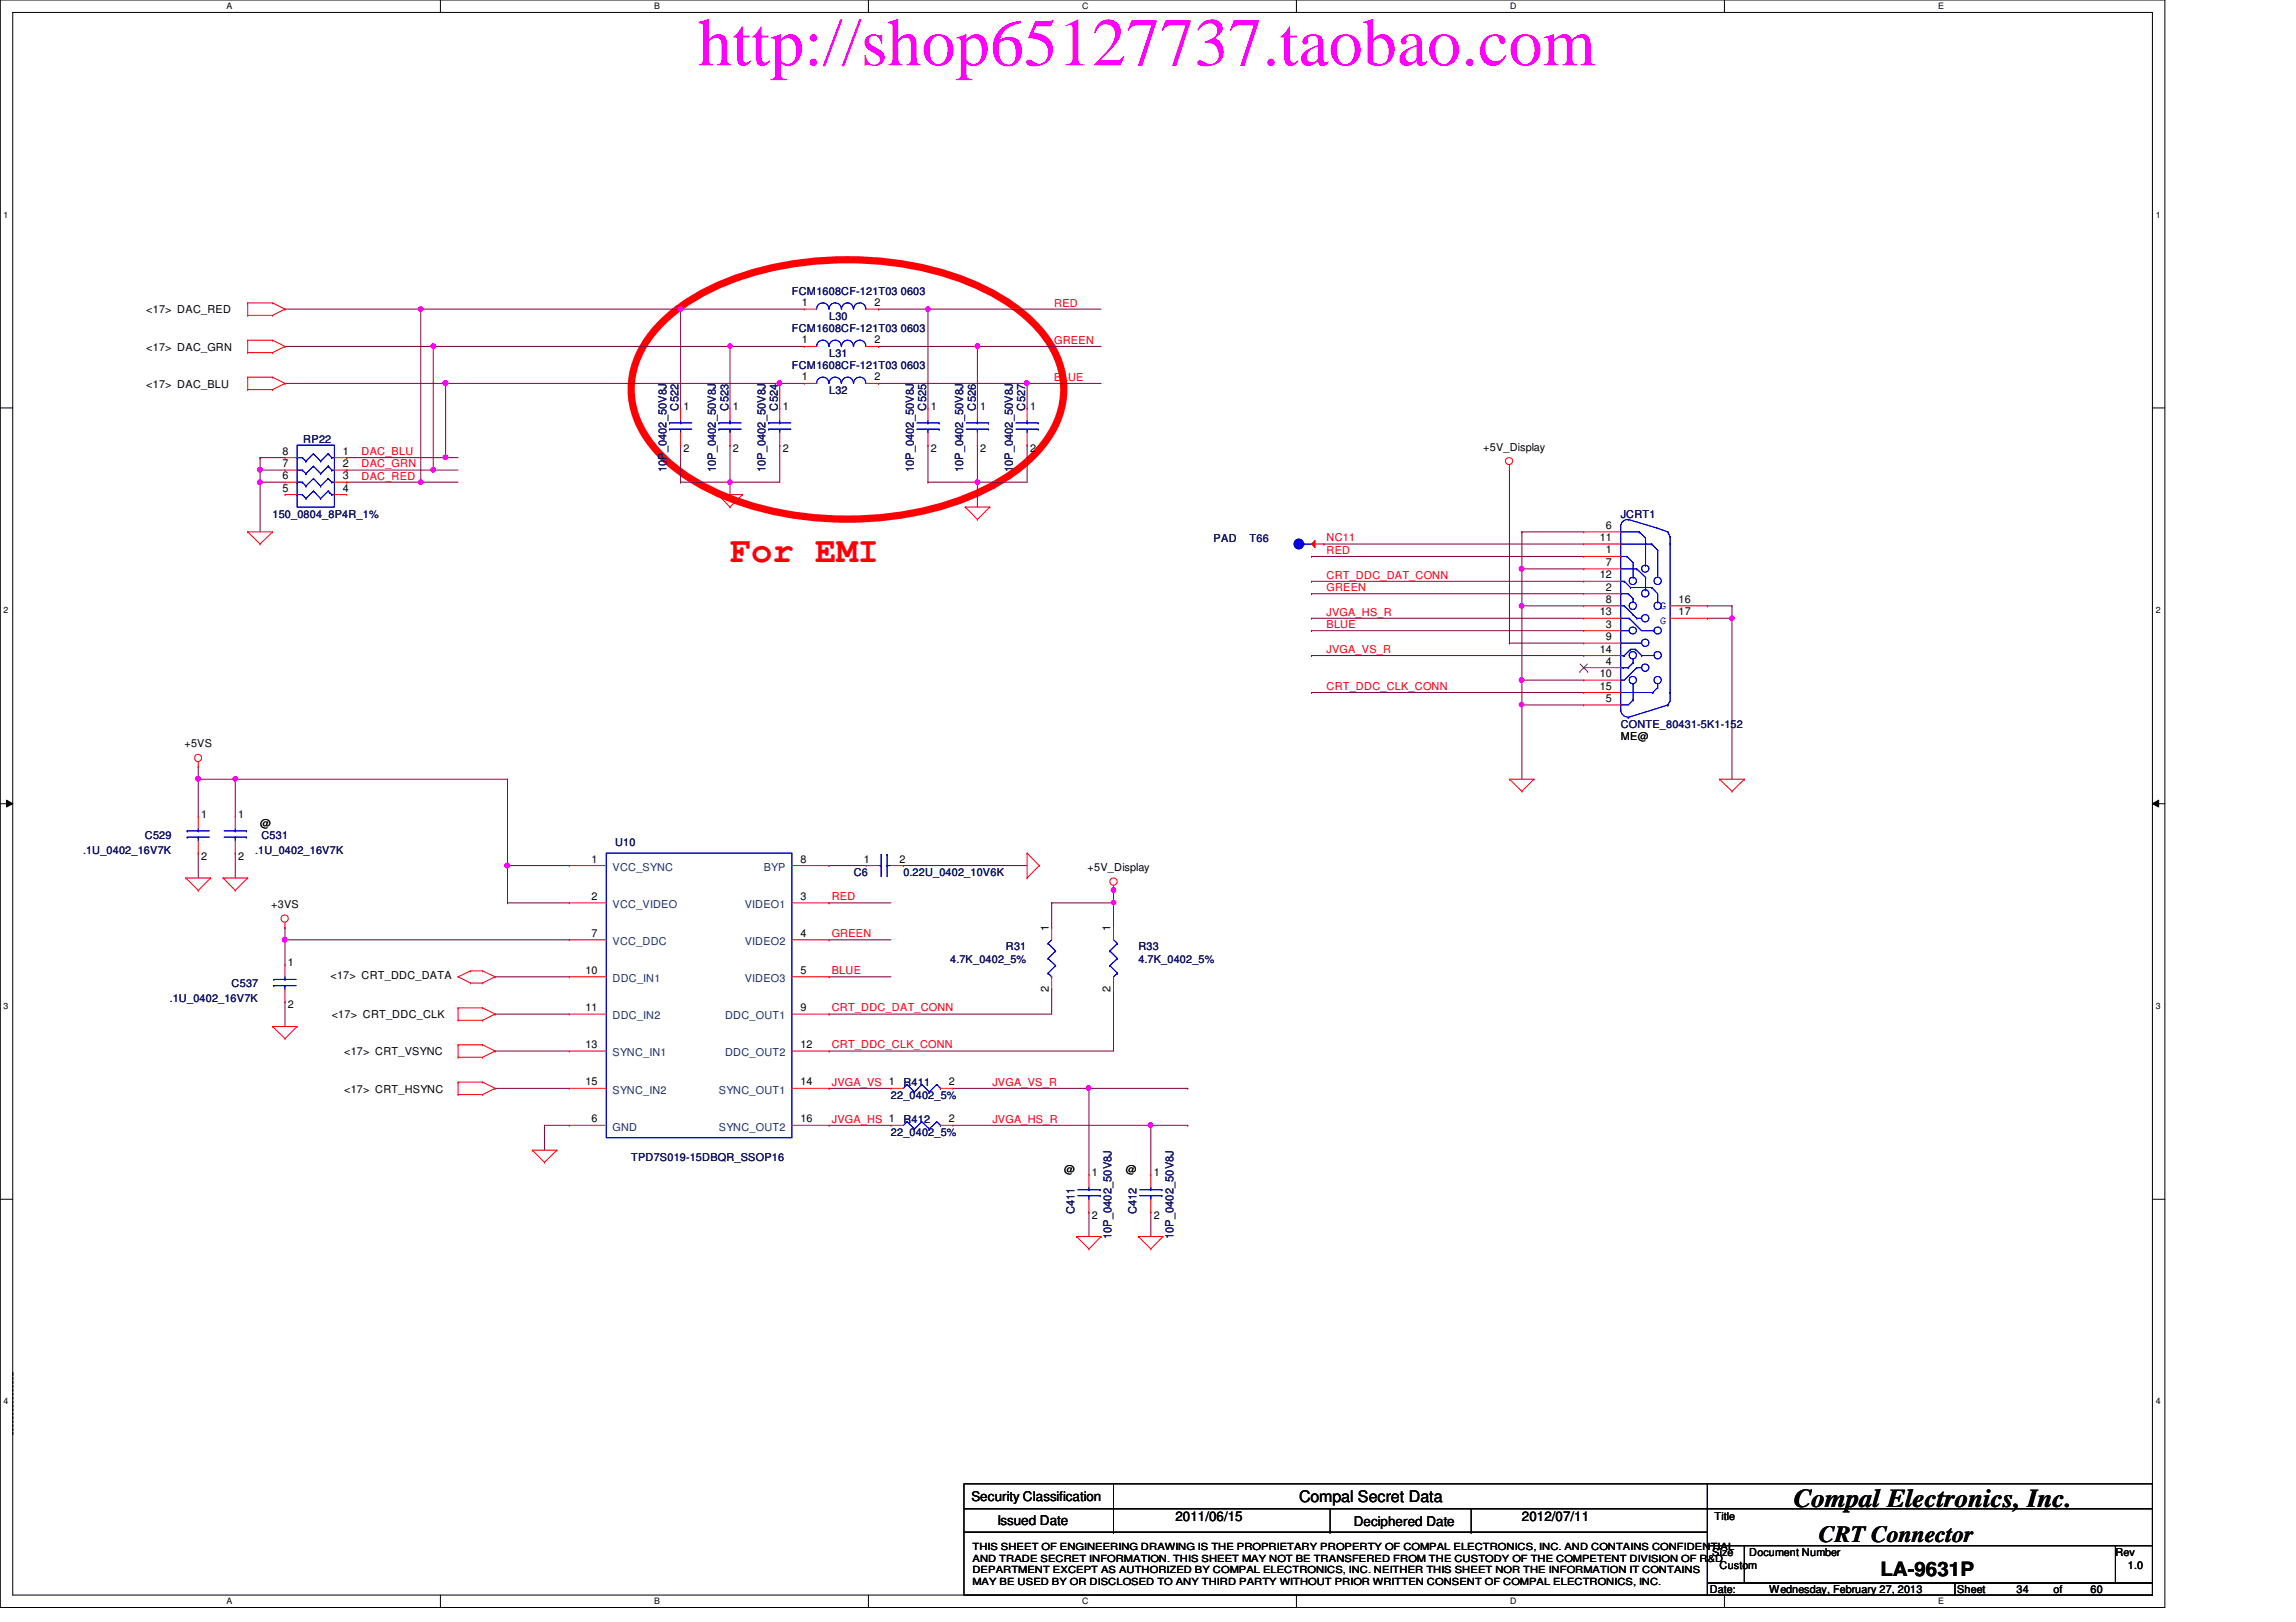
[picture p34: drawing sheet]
<svg xmlns="http://www.w3.org/2000/svg" width="297mm" height="210mm" viewBox="0 0 297 210" stroke-linecap="round" stroke-linejoin="round" font-family="sans-serif">
<defs><g id="words">
<text font-size="8.8" fill="#f0f" x="90.3" y="8.5">http://shop65127737.taobao.com</text>
<text font-size="4.6" fill="#f00" x="94.4" y="72.7">For EMI</text>
<text font-size="3.3" x="232.1" y="195.1">Compal Electronics, Inc.</text>
<text font-size="3" x="235.3" y="199.6">CRT Connector</text>
<text font-size="2.5" x="243.3" y="204">LA-9631P</text>
<text font-size="2.1" x="168.1" y="194.4">Compal Secret Data</text>
<g font-size="1.7">
<text x="125.7" y="194.3">Security Classification</text>
<text x="129" y="197.3">Issued Date</text>
<text x="152.1" y="196.8">2011/06/15</text>
<text x="175.1" y="197.5">Deciphered Date</text>
<text x="196.9" y="196.8">2012/07/11</text>
</g>
<g font-size="1.4">
<text x="18.9" y="40.6">&lt;17&gt; DAC_RED</text>
<text x="103.8" y="39.6">1</text>
<text x="113.2" y="39.6">2</text>
<text x="18.9" y="45.4">&lt;17&gt; DAC_GRN</text>
<text x="103.8" y="44.4">1</text>
<text x="113.2" y="44.4">2</text>
<text x="18.9" y="50.2">&lt;17&gt; DAC_BLU</text>
<text x="88.4" y="53">1</text>
<text x="94.8" y="53">1</text>
<text x="101.3" y="53">1</text>
<text x="103.8" y="49.2">1</text>
<text x="113.2" y="49.2">2</text>
<text x="120.4" y="53">1</text>
<text x="126.8" y="53">1</text>
<text x="133.3" y="53">1</text>
<text x="36.5" y="58.8">8</text>
<text x="44.4" y="58.8">1</text>
<text x="88.4" y="58.5">2</text>
<text x="94.8" y="58.5">2</text>
<text x="101.3" y="58.5">2</text>
<text x="120.4" y="58.5">2</text>
<text x="126.8" y="58.5">2</text>
<text x="133.3" y="58.5">2</text>
<text x="191.9" y="58.3">+5V_Display</text>
<text x="36.5" y="60.5">7</text>
<text x="36.5" y="62">6</text>
<text x="36.5" y="63.6">5</text>
<text x="44.4" y="60.5">2</text>
<text x="44.4" y="62">3</text>
<text x="44.4" y="63.6">4</text>
<text x="207" y="70">11</text>
<text x="207.8" y="68.5">6</text>
<text x="207.8" y="71.6">1</text>
<text x="207" y="74.8">12</text>
<text x="207.8" y="73.2">7</text>
<text x="207.8" y="76.5">2</text>
<text x="207" y="79.6">13</text>
<text x="207.8" y="78">8</text>
<text x="207.8" y="81.2">3</text>
<text x="207.8" y="82.8">9</text>
<text x="217.2" y="78">16</text>
<text x="217.2" y="79.6">17</text>
<text x="207" y="84.5">14</text>
<text x="207" y="87.6">10</text>
<text x="207" y="89.2">15</text>
<text x="207.8" y="86">4</text>
<text x="207.8" y="90.8">5</text>
<text x="209.7" y="95.8">ME@</text>
<text x="23.9" y="96.7">+5VS</text>
<text x="26" y="105.8">1</text>
<text x="30.8" y="105.8">1</text>
<text x="33.7" y="107">@</text>
<text x="26" y="111.3">2</text>
<text x="30.8" y="111.3">2</text>
<text x="76.5" y="111.6">1</text>
<text x="103.5" y="111.6">8</text>
<text x="111.8" y="111.6">1</text>
<text x="116.4" y="111.6">2</text>
<text x="140.7" y="112.7">+5V_Display</text>
<text x="35.1" y="117.5">+3VS</text>
<text x="76.5" y="116.5">2</text>
<text x="103.5" y="116.5">3</text>
<text x="37.3" y="125">1</text>
<text x="76.5" y="121.2">7</text>
<text x="103.5" y="121.2">4</text>
<text x="135.7" y="120.5" transform="rotate(-90 135.7 120.5)">1</text>
<text x="143.7" y="120.5" transform="rotate(-90 143.7 120.5)">1</text>
<text x="37.3" y="130.5">2</text>
<text x="42.8" y="126.7">&lt;17&gt; CRT_DDC_DATA</text>
<text x="42.9" y="131.8">&lt;17&gt; CRT_DDC_CLK</text>
<text x="75.7" y="130.9">11</text>
<text x="75.7" y="126">10</text>
<text x="103.5" y="126">5</text>
<text x="103.5" y="130.9">9</text>
<text x="135.7" y="128.3" transform="rotate(-90 135.7 128.3)">2</text>
<text x="143.7" y="128.3" transform="rotate(-90 143.7 128.3)">2</text>
<text x="44.5" y="136.6">&lt;17&gt; CRT_VSYNC</text>
<text x="75.7" y="135.6">13</text>
<text x="103.5" y="135.6">12</text>
<text x="44.5" y="141.4">&lt;17&gt; CRT_HSYNC</text>
<text x="75.7" y="140.5">15</text>
<text x="103.5" y="140.5">14</text>
<text x="122.8" y="140.5">2</text>
<text x="76.5" y="145.2">6</text>
<text x="103.5" y="145.2">16</text>
<text x="122.8" y="145.2">2</text>
<text x="137.7" y="151.8">@</text>
<text x="141.3" y="152.2">1</text>
<text x="145.7" y="151.8">@</text>
<text x="149.3" y="152.2">1</text>
<text x="141.3" y="157.7">2</text>
<text x="149.3" y="157.7">2</text>
<text x="221.8" y="196.8">Title</text>
<text x="221.5" y="201.4">Size</text>
<text x="222.5" y="203">Custom</text>
<text x="226.3" y="201.4">Document Number</text>
<text x="273.7" y="201.4">Rev</text>
<text x="275.3" y="203">1.0</text>
<text x="221.2" y="206.2">Date:</text>
<text x="228.9" y="206.2">Wednesday, February 27, 2013</text>
<text x="253.2" y="206.2">Sheet</text>
<text x="260.9" y="206.2">34</text>
<text x="265.7" y="206.2">of</text>
<text x="270.5" y="206.2">60</text>
</g>
<g font-size="1.4" fill="#000080">
<text x="102.4" y="38.2">FCM1608CF-121T03 0603</text>
<text x="107.3" y="41.4">L30</text>
<text x="102.4" y="47.8">FCM1608CF-121T03 0603</text>
<text x="102.4" y="43">FCM1608CF-121T03 0603</text>
<text x="107.3" y="46.2">L31</text>
<text x="87.8" y="53.1" transform="rotate(-90 87.8 53.1)">C522</text>
<text x="94.2" y="53.1" transform="rotate(-90 94.2 53.1)">C523</text>
<text x="100.6" y="53.1" transform="rotate(-90 100.6 53.1)">C524</text>
<text x="107.3" y="51">L32</text>
<text x="119.8" y="53.1" transform="rotate(-90 119.8 53.1)">C525</text>
<text x="126.2" y="53.1" transform="rotate(-90 126.2 53.1)">C526</text>
<text x="132.6" y="53.1" transform="rotate(-90 132.6 53.1)">C527</text>
<text x="39.2" y="57.4">RP22</text>
<text x="86.2" y="61.1" transform="rotate(-90 86.2 61.1)">10P_0402_50V8J</text>
<text x="92.6" y="61.1" transform="rotate(-90 92.6 61.1)">10P_0402_50V8J</text>
<text x="99" y="61.1" transform="rotate(-90 99 61.1)">10P_0402_50V8J</text>
<text x="118.2" y="61.1" transform="rotate(-90 118.2 61.1)">10P_0402_50V8J</text>
<text x="124.6" y="61.1" transform="rotate(-90 124.6 61.1)">10P_0402_50V8J</text>
<text x="131" y="61.1" transform="rotate(-90 131 61.1)">10P_0402_50V8J</text>
<text x="35.3" y="67">150_0804_8P4R_1%</text>
<text x="157" y="70.2">PAD</text>
<text x="161.7" y="70.2">T66</text>
<text x="209.7" y="67">JCRT1</text>
<text x="209.7" y="94.2">CONTE_80431-5K1-152</text>
<text x="10.7" y="110.5">.1U_0402_16V7K</text>
<text x="18.8" y="108.6">C529</text>
<text x="33" y="110.5">.1U_0402_16V7K</text>
<text x="33.8" y="108.6">C531</text>
<text x="79.6" y="109.5">U10</text>
<text x="110.4" y="113.4">C6</text>
<text x="116.9" y="113.4">0.22U_0402_10V6K</text>
<text x="122.9" y="124.6">4.7K_0402_5%</text>
<text x="130.1" y="123">R31</text>
<text x="147.3" y="123">R33</text>
<text x="147.3" y="124.6">4.7K_0402_5%</text>
<text x="22" y="129.7">.1U_0402_16V7K</text>
<text x="30" y="127.8">C537</text>
<text x="115.3" y="142.2">22_0402_5%</text>
<text x="116.9" y="140.6">R411</text>
<text x="115.3" y="147">22_0402_5%</text>
<text x="116.9" y="145.4">R412</text>
<text x="81.7" y="150.2">TPD7S019-15DBQR_SSOP16</text>
<text x="139" y="157.1" transform="rotate(-90 139 157.1)">C411</text>
<text x="143.8" y="160.4" transform="rotate(-90 143.8 160.4)">10P_0402_50V8J</text>
<text x="147" y="157.1" transform="rotate(-90 147 157.1)">C412</text>
<text x="151.8" y="160.4" transform="rotate(-90 151.8 160.4)">10P_0402_50V8J</text>
</g>
<g font-size="1.4" fill="#f00">
<text x="136.4" y="39.7">RED</text>
<text x="136.4" y="44.5">GREEN</text>
<text x="136.4" y="49.3">BLUE</text>
<text x="46.8" y="58.9">DAC_BLU</text>
<text x="46.8" y="62.1">DAC_RED</text>
<text x="46.8" y="60.5">DAC_GRN</text>
<text x="171.6" y="71.7">RED</text>
<text x="171.6" y="70.1">NC11</text>
<text x="171.6" y="74.9">CRT_DDC_DAT_CONN</text>
<text x="171.6" y="76.5">GREEN</text>
<text x="171.6" y="79.7">JVGA_HS_R</text>
<text x="171.6" y="81.3">BLUE</text>
<text x="171.6" y="89.3">CRT_DDC_CLK_CONN</text>
<text x="171.6" y="84.5">JVGA_VS_R</text>
<text x="107.6" y="116.5">RED</text>
<text x="107.6" y="121.3">GREEN</text>
<text x="107.6" y="126.1">BLUE</text>
<text x="107.6" y="130.9">CRT_DDC_DAT_CONN</text>
<text x="107.6" y="135.7">CRT_DDC_CLK_CONN</text>
<text x="107.6" y="140.5">JVGA_VS 1</text>
<text x="128.4" y="140.5">JVGA_VS_R</text>
<text x="107.6" y="145.3">JVGA_HS 1</text>
<text x="128.4" y="145.3">JVGA_HS_R</text>
</g>
<g font-size="1.4" fill="#00f">
<text x="214.8" y="78.8">G</text>
<text x="214.8" y="80.7">G</text>
</g>
<g font-size="1.4" fill="#004080">
<text x="79.2" y="112.7">VCC_SYNC</text>
<text x="98.8" y="112.7">BYP</text>
<text x="79.2" y="117.5">VCC_VIDEO</text>
<text x="96.3" y="117.5">VIDEO1</text>
<text x="79.2" y="122.3">VCC_DDC</text>
<text x="96.3" y="122.3">VIDEO2</text>
<text x="79.2" y="131.9">DDC_IN2</text>
<text x="79.2" y="127.1">DDC_IN1</text>
<text x="93.8" y="131.9">DDC_OUT1</text>
<text x="96.3" y="127.1">VIDEO3</text>
<text x="79.2" y="136.7">SYNC_IN1</text>
<text x="93.8" y="136.7">DDC_OUT2</text>
<text x="79.2" y="141.5">SYNC_IN2</text>
<text x="93" y="141.5">SYNC_OUT1</text>
<text x="79.2" y="146.3">GND</text>
<text x="93" y="146.3">SYNC_OUT2</text>
</g>
<g font-size="1.3">
<text x="125.8" y="200.6">THIS SHEET OF ENGINEERING DRAWING IS THE PROPRIETARY PROPERTY OF COMPAL ELECTRONICS, INC. AND CONTAINS CONFIDENTIAL</text>
<text x="125.8" y="202.1">AND TRADE SECRET INFORMATION. THIS SHEET MAY NOT BE TRANSFERED FROM THE CUSTODY OF THE COMPETENT DIVISION OF R&amp;D</text>
<text x="125.8" y="203.6">DEPARTMENT EXCEPT AS AUTHORIZED BY COMPAL ELECTRONICS, INC. NEITHER THIS SHEET NOR THE INFORMATION IT CONTAINS</text>
<text x="125.8" y="205.1">MAY BE USED BY OR DISCLOSED TO ANY THIRD PARTY WITHOUT PRIOR WRITTEN CONSENT OF COMPAL ELECTRONICS, INC.</text>
</g>
<g font-size="1.1">
<text x="29.3" y="1.1">A</text>
<text x="84.6" y="1.1">B</text>
<text x="140" y="1.1">C</text>
<text x="195.4" y="1.1">D</text>
<text x="250.7" y="1.1">E</text>
<text x=".5" y="28.2">1</text>
<text x="278.9" y="28.2">1</text>
<text x=".5" y="79.3">2</text>
<text x="278.9" y="79.3">2</text>
<text x=".5" y="130.6">3</text>
<text x="278.9" y="130.6">3</text>
<text x=".5" y="181.7">4</text>
<text x="278.9" y="181.7">4</text>
<text x="29.3" y="207.6">A</text>
<text x="84.6" y="207.6">B</text>
<text x="140" y="207.6">C</text>
<text x="195.4" y="207.6">D</text>
<text x="250.7" y="207.6">E</text>
</g>
</g></defs>
<path d="M0 0h280.1v208h-280.1zM1.6 1.6h276.9v204.8h-276.9z" fill="none" stroke="#000" stroke-width=".13"/>
<g fill="#fff">
<path d="M29.3 .2h.7v1.2h-.7z"/>
<path d="M29.3 206.6h.7v1.2h-.7z"/>
</g>
<path d="M57 0v1.6M57 206.4v1.6" fill="none" stroke="#000" stroke-width=".13"/>
<g fill="#fff">
<path d="M84.6 .2h.7v1.2h-.7z"/>
<path d="M84.6 206.6h.7v1.2h-.7z"/>
</g>
<path d="M112.3 0v1.6M112.3 206.4v1.6" fill="none" stroke="#000" stroke-width=".13"/>
<g fill="#fff">
<path d="M140 .2h.8v1.2h-.8z"/>
<path d="M140 206.6h.8v1.2h-.8z"/>
</g>
<path d="M167.7 0v1.6M167.7 206.4v1.6" fill="none" stroke="#000" stroke-width=".13"/>
<g fill="#fff">
<path d="M195.4 .2h.7v1.2h-.7z"/>
<path d="M195.4 206.6h.7v1.2h-.7z"/>
</g>
<path d="M223.1 0v1.6M223.1 206.4v1.6" fill="none" stroke="#000" stroke-width=".13"/>
<g fill="#fff">
<path d="M250.7 .2h.8v1.2h-.8z"/>
<path d="M250.7 206.6h.8v1.2h-.8z"/>
<path d="M.5 27.2h.6v1.2h-.6z"/>
<path d="M278.9 27.2h.6v1.2h-.6z"/>
<path d="M.5 78.4h.6v1.1h-.6z"/>
<path d="M278.9 78.4h.6v1.1h-.6z"/>
</g>
<path d="M0 52.8h1.6M278.5 52.8h1.6" fill="none" stroke="#000" stroke-width=".13"/>
<g fill="#fff">
<path d="M.5 129.6h.6v1.2h-.6z"/>
<path d="M278.9 129.6h.6v1.2h-.6z"/>
</g>
<path d="M0 104h1.6M.8 103.5l.8 .5-.8 .4zM278.5 104l.8-.5v.9zM278.5 104h1.6" fill="none" stroke="#000" stroke-width=".13"/>
<path d="M.8 103.5l.8 .5-.8 .4zM278.5 104l.8-.5v.9z" fill="#000"/>
<g fill="#fff">
<path d="M.5 180.8h.6v1.1h-.6z"/>
<path d="M278.9 180.8h.6v1.1h-.6z"/>
</g>
<path d="M0 155.2h1.6M278.5 155.2h1.6" fill="none" stroke="#000" stroke-width=".13"/>
<path d="M1.6 177.6h.1M1.6 185.6v-8" fill="none" stroke="#000" stroke-width=".13" stroke-dasharray=".3 .3"/>
<path d="M85.1 42.3a27.4 27.4 0 0 1 13.1-7.2 44.7 44.7 0 0 1 26.8 1.3 23.6 23.6 0 0 1 10.2 7.1 10.9 10.9 0 0 1 0 13.7 24.5 24.5 0 0 1-12.1 7.9 44.5 44.5 0 0 1-28.9-.7 23.6 23.6 0 0 1-10.1-7.2 10.9 10.9 0 0 1 0-13.7z" fill="none" stroke="#f00" stroke-width=".93"/>
<path d="M36.9 40h.1M36.9 40h17.5M57.7 49.6h.1M57.7 49.6h43.2M88 40h.1M88 40h16.1M132.9 49.6h.1M132.9 49.6v3.2M169.7 75.2h.1M169.7 75.2h35.2M195.3 60.8h.1M195.3 60.8v22.4" fill="none" stroke="#800040" stroke-width=".13"/>
<circle cx="88.1" cy="40" r=".3" fill="#f0f"/>
<circle cx="88.1" cy="40" r=".3" fill="none" stroke="#f0f" stroke-width=".13"/>
<path d="M100.9 49.6h.1M100.9 49.6h3.2" fill="none" stroke="#800040" stroke-width=".13"/>
<circle cx="100.8" cy="49.6" r=".31" fill="#f0f"/>
<circle cx="100.8" cy="49.6" r=".31" fill="none" stroke="#f0f" stroke-width=".13"/>
<path d="M88 40h.1M88 40v12.8M94.4 44.8h.1M94.4 44.8v8M94.4 44.8h9.7" fill="none" stroke="#800040" stroke-width=".13"/>
<circle cx="94.4" cy="44.8" r=".3" fill="#f0f"/>
<circle cx="94.4" cy="44.8" r=".3" fill="none" stroke="#f0f" stroke-width=".13"/>
<g fill="none" stroke="#800040" stroke-width=".13">
<path d="M100.9 49.6h.1M100.9 57.6h.1M100.9 49.6v3.2M100.9 57.6v4.8M113.7 49.6h.1M113.7 44.8h.1M113.7 49.6h19.2M113.7 44.8h12.7M120.1 40h.1M120.1 40h22.3M126.4 44.8h.1M126.4 44.8v8"/>
<path d="M94.4 62.4h.1M94.4 62.4v1.6M169.7 89.6h.1M169.7 89.6h35.2"/>
</g>
<circle cx="126.4" cy="44.8" r=".3" fill="#f0f"/>
<circle cx="126.4" cy="44.8" r=".3" fill="none" stroke="#f0f" stroke-width=".13"/>
<path d="M54.4 40h.1M54.4 40h33.6M56 44.8h.1M56 44.8h38.4M126.4 44.8h.1M126.4 44.8h16" fill="none" stroke="#800040" stroke-width=".13"/>
<circle cx="54.4" cy="40" r=".3" fill="#f0f"/>
<circle cx="54.4" cy="40" r=".3" fill="none" stroke="#f0f" stroke-width=".13"/>
<path d="M132.9 49.6h.1M132.9 49.6h9.5" fill="none" stroke="#800040" stroke-width=".13"/>
<circle cx="132.8" cy="49.6" r=".31" fill="#f0f"/>
<circle cx="132.8" cy="49.6" r=".31" fill="none" stroke="#f0f" stroke-width=".13"/>
<path d="M120.1 57.6h.1M120.1 40h.1M120.1 40v12.8M120.1 57.6v4.8M126.4 57.6h.1M126.4 57.6v4.8" fill="none" stroke="#800040" stroke-width=".13"/>
<circle cx="120.1" cy="40" r=".3" fill="#f0f"/>
<circle cx="120.1" cy="40" r=".3" fill="none" stroke="#f0f" stroke-width=".13"/>
<g fill="none" stroke="#800040" stroke-width=".13">
<path d="M113.7 40h.1M113.7 40h6.4M169.7 72h.1M169.7 76.8h.1M169.7 72h35.2M169.7 76.8h35.2M196.9 68.8h.1M196.9 68.8v4.8M169.7 80h.1M169.7 84.8h.1M169.7 81.6h.1M169.7 80h35.2"/>
<path d="M169.7 84.8h35.2M169.7 81.6h35.2M195.3 83.2h.1M195.3 83.2h9.6M196.9 91.2h.1M196.9 91.2v9.6"/>
</g>
<circle cx="196.8" cy="91.2" r=".3" fill="#f0f"/>
<circle cx="196.8" cy="91.2" r=".3" fill="none" stroke="#f0f" stroke-width=".13"/>
<path d="M126.4 62.4h.1M126.4 62.4h6.5" fill="none" stroke="#800040" stroke-width=".13"/>
<circle cx="126.4" cy="62.4" r=".3" fill="#f0f"/>
<circle cx="126.4" cy="62.4" r=".3" fill="none" stroke="#f0f" stroke-width=".13"/>
<path d="M132.9 57.6h.1M132.9 57.6v4.8M196.9 68.8h.1M196.9 73.6h.1M196.9 68.8h8M196.9 73.6v4.8" fill="none" stroke="#800040" stroke-width=".13"/>
<circle cx="196.8" cy="73.6" r=".31" fill="#f0f"/>
<circle cx="196.8" cy="73.6" r=".31" fill="none" stroke="#f0f" stroke-width=".13"/>
<path d="M94.4 57.6h.1M94.4 57.6v4.8M196.9 78.4h.1M196.9 78.4h8M196.9 78.4v9.6M196.9 88h.1M196.9 88h8" fill="none" stroke="#800040" stroke-width=".13"/>
<circle cx="196.8" cy="78.4" r=".3" fill="#f0f"/>
<circle cx="196.8" cy="78.4" r=".3" fill="none" stroke="#f0f" stroke-width=".13"/>
<path d="M88 57.6h.1M88 57.6v4.8M94.4 62.4h.1M94.4 62.4h6.5M196.9 73.6h.1M196.9 73.6h8" fill="none" stroke="#800040" stroke-width=".13"/>
<circle cx="94.4" cy="62.4" r=".3" fill="#f0f"/>
<circle cx="94.4" cy="62.4" r=".3" fill="none" stroke="#f0f" stroke-width=".13"/>
<path d="M126.4 62.4h.1M126.4 62.4v3.2M196.9 91.2h.1M196.9 88h.1M196.9 91.2h8M196.9 88v3.2" fill="none" stroke="#800040" stroke-width=".13"/>
<circle cx="196.8" cy="88" r=".3" fill="#f0f"/>
<circle cx="196.8" cy="88" r=".3" fill="none" stroke="#f0f" stroke-width=".13"/>
<path d="M88 62.4h.1M88 62.4h6.4M120.1 62.4h.1M120.1 62.4h6.3M171.3 70.4h.1M171.3 70.4h33.6M224.1 80h.1M224.1 80v20.8" fill="none" stroke="#800040" stroke-width=".13"/>
<circle cx="224.1" cy="80" r=".3" fill="#f0f"/>
<circle cx="224.1" cy="80" r=".3" fill="none" stroke="#f0f" stroke-width=".13"/>
<path d="M220.9 78.4h.1M220.9 78.4h3.2M224.1 78.4h.1M224.1 78.4v1.6h-3.2M220.9 80h.1M30.4 100.8h.1M30.4 100.8h35.3M65.7 116.8h.1M65.7 112h.1M65.7 116.8h8M65.7 112v4.8" fill="none" stroke="#800040" stroke-width=".13"/>
<circle cx="30.4" cy="100.8" r=".3" fill="#f0f"/>
<circle cx="30.4" cy="100.8" r=".3" fill="none" stroke="#f0f" stroke-width=".13"/>
<path d="M25.7 100.8h.1M25.7 100.8v4.8" fill="none" stroke="#800040" stroke-width=".13"/>
<circle cx="25.6" cy="100.8" r=".31" fill="#f0f"/>
<circle cx="25.6" cy="100.8" r=".31" fill="none" stroke="#f0f" stroke-width=".13"/>
<path d="M25.7 100.8h.1M25.7 100.8h4.7M30.4 100.8h.1M30.4 100.8v4.8M65.7 112h.1M65.7 112h8" fill="none" stroke="#800040" stroke-width=".13"/>
<circle cx="65.6" cy="112" r=".31" fill="#f0f"/>
<circle cx="65.6" cy="112" r=".31" fill="none" stroke="#f0f" stroke-width=".13"/>
<g fill="none" stroke="#800040" stroke-width=".13">
<path d="M25.7 99.2h.1M25.7 99.2v1.6M25.7 110.4h.1M25.7 110.4v3.2M30.4 110.4h.1M30.4 110.4v3.2M65.7 100.8h.1M65.7 100.8v11.2M107.3 116.8h.1M107.3 116.8h8M36.9 129.6h.1M36.9 121.6h.1"/>
<path d="M36.9 121.6h36.8M36.9 129.6v3.2M64 136h.1M64 131.2h.1M64 126.4h.1M64 126.4h9.7M64 131.2h9.7M64 136h9.7M107.3 121.6h.1M107.3 126.4h.1M107.3 131.2h.1M107.3 136h.1"/>
<path d="M107.3 121.6h8M107.3 126.4h8M107.3 131.2h28.8M107.3 136h36.8M64 140.8h.1M64 140.8h9.7M70.4 145.6h.1M70.4 145.6h3.3M70.4 145.6v3.2M107.3 140.8h.1M107.3 145.6h.1M107.3 140.8h8"/>
<path d="M107.3 145.6h8"/>
</g>
<circle cx="36.8" cy="121.6" r=".31" fill="#f0f"/>
<circle cx="36.8" cy="121.6" r=".31" fill="none" stroke="#f0f" stroke-width=".13"/>
<g fill="none" stroke="#800040" stroke-width=".13">
<path d="M107.3 112h.1M107.3 112h4.8M116.9 112h.1M116.9 112h16M136.1 116.8h.1M136.1 116.8v3.2M136.1 116.8h8M144.1 116.8h.1M144.1 116.8v3.2M36.9 121.6h.1M36.9 120h.1M36.9 120v4.8"/>
<path d="M136.1 128h.1M136.1 128v3.2M144.1 128h.1M144.1 128v8"/>
</g>
<circle cx="144.1" cy="116.8" r=".3" fill="#f0f"/>
<circle cx="144.1" cy="116.8" r=".3" fill="none" stroke="#f0f" stroke-width=".13"/>
<path d="M144.1 115.2h.1M144.1 115.2v1.6" fill="none" stroke="#800040" stroke-width=".13"/>
<circle cx="144.1" cy="115.2" r=".3" fill="#f0f"/>
<circle cx="144.1" cy="115.2" r=".3" fill="none" stroke="#f0f" stroke-width=".13"/>
<path d="M33.7 59.2h.1M33.7 59.2h3.2M33.7 59.2v1.6M57.7 59.2h.1M57.7 59.2h1.6M33.7 62.4h.1M33.7 62.4v6.4M54.4 62.4h.1M54.4 62.4h4.9M56 60.8h.1M56 60.8h3.3" fill="none" stroke="#800040" stroke-width=".13"/>
<circle cx="33.6" cy="62.4" r=".31" fill="#f0f"/>
<circle cx="33.6" cy="62.4" r=".31" fill="none" stroke="#f0f" stroke-width=".13"/>
<path d="M33.7 62.4h.1M33.7 60.8h.1M33.7 62.4h3.2M33.7 60.8v1.6" fill="none" stroke="#800040" stroke-width=".13"/>
<circle cx="33.6" cy="60.8" r=".31" fill="#f0f"/>
<circle cx="33.6" cy="60.8" r=".31" fill="none" stroke="#f0f" stroke-width=".13"/>
<path d="M54.4 40h.1M54.4 40v22.4M33.7 60.8h.1M33.7 60.8h3.2" fill="none" stroke="#800040" stroke-width=".13"/>
<circle cx="54.4" cy="62.4" r=".3" fill="#f0f"/>
<circle cx="54.4" cy="62.4" r=".3" fill="none" stroke="#f0f" stroke-width=".13"/>
<path d="M56 44.8h.1M56 44.8v16M44.9 62.4h.1M44.9 62.4h9.5" fill="none" stroke="#800040" stroke-width=".13"/>
<circle cx="56" cy="60.8" r=".3" fill="#f0f"/>
<circle cx="56" cy="60.8" r=".3" fill="none" stroke="#f0f" stroke-width=".13"/>
<circle cx="56" cy="44.8" r=".3" fill="#f0f"/>
<circle cx="56" cy="44.8" r=".3" fill="none" stroke="#f0f" stroke-width=".13"/>
<path d="M36.9 44.8h.1M36.9 44.8h19.1M57.7 49.6h.1M57.7 49.6v9.6M44.9 60.8h.1M44.9 60.8h11.1" fill="none" stroke="#800040" stroke-width=".13"/>
<circle cx="57.6" cy="59.2" r=".31" fill="#f0f"/>
<circle cx="57.6" cy="59.2" r=".31" fill="none" stroke="#f0f" stroke-width=".13"/>
<circle cx="57.6" cy="49.6" r=".32" fill="#f0f"/>
<circle cx="57.6" cy="49.6" r=".32" fill="none" stroke="#f0f" stroke-width=".13"/>
<path d="M36.9 49.6h.1M36.9 49.6h20.8M44.9 59.2h.1M44.9 59.2h12.8M123.3 140.8h17.6M140.9 140.8h.1" fill="none" stroke="#800040" stroke-width=".13"/>
<circle cx="140.8" cy="140.8" r=".3" fill="#f0f"/>
<circle cx="140.8" cy="140.8" r=".3" fill="none" stroke="#f0f" stroke-width=".13"/>
<path d="M123.3 145.6h25.6M148.9 145.6h.1" fill="none" stroke="#800040" stroke-width=".13"/>
<circle cx="148.8" cy="145.6" r=".31" fill="#f0f"/>
<circle cx="148.8" cy="145.6" r=".31" fill="none" stroke="#f0f" stroke-width=".13"/>
<path d="M140.9 140.8h.1M140.9 156.8h.1M140.9 140.8v11.2M140.9 156.8v3.2M140.9 140.8h12.8M148.9 145.6h.1M148.9 156.8h.1M148.9 145.6v6.4M148.9 156.8v3.2M148.9 145.6h4.8M153.7 140.8h.1M153.7 145.6h.1" fill="none" stroke="#800040" stroke-width=".13"/>
<g fill="none" stroke="#f00" stroke-width=".13">
<path d="M32 39.2h.1M32 39.2h3.3M32 39.2v1.6M35.3 39.2h.1M35.3 39.2l1.6 .8M32 40.8h.1M32 44h.1M32 45.6h.1M32 48.8h.1M32 50.4h.1M32 44v1.6M32 48.8v1.6"/>
<path d="M32 40.8h3.3M32 44h3.3M32 45.6h3.3M32 48.8h3.3M32 50.4h3.3M35.3 40.8h.1M35.3 44h.1M35.3 45.6h.1M35.3 48.8h.1M35.3 50.4h.1M35.3 44l1.6 .8M35.3 48.8l1.6 .8"/>
<path d="M36.9 40h.1M36.9 44.8h.1M36.9 49.6h.1M36.9 59.2h.1M36.9 40l-1.6 .8M36.9 44.8l-1.6 .8M36.9 49.6l-1.6 .8M36.9 59.2h1.5M43.3 59.2h1.6M44.9 59.2h.1M100.9 52.8h.1M100.9 57.6h.1"/>
<path d="M100.9 52.8v1.6M100.9 56v1.6M104.1 40h.1M104.1 49.6h.1M104.1 44.8h.1M104.1 40h1.6M104.1 49.6h1.6M104.1 44.8h1.6M112.1 40h1.6M112.1 49.6h1.6M112.1 44.8h1.6M113.7 40h.1"/>
<path d="M113.7 49.6h.1M113.7 44.8h.1M120.1 52.8h.1M120.1 57.6h.1M120.1 52.8v1.6M120.1 56v1.6M32 68.8h.1M32 68.8h3.3M32 68.8l1.7 1.6M33.7 70.4h.1M35.3 68.8h.1M35.3 68.8l-1.6 1.6"/>
<path d="M36.9 60.8h.1M36.9 62.4h.1M36.9 64h.1M36.9 64h1.5M36.9 60.8h1.5M36.9 62.4h1.5M43.3 64h1.6M43.3 60.8h1.6M43.3 62.4h1.6M44.9 60.8h.1M44.9 62.4h.1M44.9 64h.1"/>
<path d="M92.9 64h.1M92.9 64h3.2M92.9 64l1.5 1.6M94.4 65.6h.1M96.1 64h.1M96.1 64l-1.7 1.6M124.9 65.6h.1M124.9 65.6h3.2M124.9 65.6l1.5 1.6M126.4 67.2h.1M128.1 65.6h.1M128.1 65.6l-1.7 1.6"/>
<path d="M195.3 60.8h.1M195.3 60.2v.6M204.9 68.8h.1M204.9 70.4h.1M204.9 72h.1M204.9 73.6h.1M204.9 75.2h.1M204.9 76.8h.1M204.9 78.4h.1M204.9 68.8h4.8M204.9 70.4h4.8M204.9 72h4.8"/>
<path d="M204.9 73.6h4.8M204.9 75.2h4.8M204.9 76.8h4.8M204.9 78.4h4.8M216.1 78.4h4.8M220.9 78.4h.1M25.7 99.2h.1M25.7 98.6v.6M204.9 80h.1M204.9 81.6h.1M204.9 83.2h.1M204.9 84.8h.1"/>
<path d="M204.9 86.4h.1M204.9 88h.1M204.9 89.6h.1M204.9 91.2h.1M204.9 80h4.8M204.9 81.6h4.8M204.9 83.2h4.8M204.9 84.8h4.8M204.9 86.4h4.8M204.9 88h4.8M204.9 89.6h4.8M204.9 91.2h4.8"/>
<path d="M216.1 80h4.8M220.9 80h.1M24 113.6h.1M24 113.6h3.3M24 113.6l1.7 1.6M25.7 115.2h.1M25.7 105.6h.1M25.7 110.4h.1M25.7 105.6v1.6M25.7 108.8v1.6M27.3 113.6h.1M27.3 113.6l-1.6 1.6"/>
<path d="M28.9 113.6h.1M28.9 113.6h3.1M28.9 113.6l1.5 1.6M30.4 115.2h.1M30.4 105.6h.1M30.4 110.4h.1M30.4 105.6v1.6M30.4 108.8v1.6M32 113.6h.1M32 113.6l-1.6 1.6M36.9 119.4v.6M73.7 112h.1"/>
<path d="M73.7 116.8h.1M73.7 116.8h4.7M73.7 112h4.7M102.4 116.8h4.9M102.4 112h4.9M107.3 116.8h.1M107.3 112h.1M132.9 110.4h.1M132.9 113.6h.1M132.9 110.4v3.2M132.9 110.4l1.5 1.6M134.4 112h.1"/>
<path d="M134.4 112l-1.5 1.6M144.1 115.2h.1M144.1 114.6v.6M195.3 100.8h.1M195.3 100.8h3.2M195.3 100.8l1.6 1.6M196.9 102.4h.1M198.5 100.8h.1M198.5 100.8l-1.6 1.6M222.5 100.8h.1M222.5 100.8h3.2M222.5 100.8l1.6 1.6"/>
<path d="M224.1 102.4h.1M225.7 100.8h.1M225.7 100.8l-1.6 1.6M35.3 132.8h.1M35.3 132.8h3.1M35.3 132.8l1.6 1.6M36.9 134.4h.1M36.9 120h.1M36.9 124.8h.1M36.9 129.6h.1M36.9 124.8v1.6M36.9 128v1.6"/>
<path d="M38.4 132.8h.1M38.4 132.8l-1.5 1.6M59.3 135.2h.1M59.3 136.8h.1M59.3 126.4h.1M59.3 130.4h.1M59.3 132h.1M59.3 130.4v1.6M59.3 135.2v1.6M59.3 135.2h3.1M59.3 136.8h3.1M59.3 126.4l1.6 .8"/>
<path d="M59.3 130.4h3.1M59.3 132h3.1M60.9 127.2h.1M60.9 125.6h.1M60.9 127.2h1.5M60.9 125.6h1.5M60.9 125.6l-1.6 .8M62.4 135.2h.1M62.4 136.8h.1M62.4 127.2h.1M62.4 125.6h.1M62.4 130.4h.1"/>
<path d="M62.4 132h.1M62.4 135.2l1.6 .8M62.4 125.6l1.6 .8M62.4 130.4l1.6 .8M64 136h.1M64 126.4h.1M64 131.2h.1M64 136l-1.6 .8M64 126.4l-1.6 .8M64 131.2l-1.6 .8M73.7 121.6h.1M73.7 136h.1"/>
<path d="M73.7 131.2h.1M73.7 126.4h.1M73.7 121.6h4.7M73.7 136h4.7M73.7 131.2h4.7M73.7 126.4h4.7M102.4 121.6h4.9M102.4 136h4.9M102.4 131.2h4.9M102.4 126.4h4.9M107.3 131.2h.1M107.3 126.4h.1"/>
<path d="M107.3 121.6h.1M107.3 136h.1M136.1 120h.1M136.1 128h.1M136.1 120v1.6M136.1 126.4v1.6M59.3 140h.1M59.3 141.6h.1M59.3 140h3.1M59.3 140v1.6M59.3 141.6h3.1M62.4 140h.1"/>
<path d="M62.4 141.6h.1M62.4 140l1.6 .8M64 140.8h.1M64 140.8l-1.6 .8M68.9 148.8h.1M68.9 148.8h3.1M68.9 148.8l1.5 1.6M70.4 150.4h.1M72 148.8h.1M72 148.8l-1.6 1.6M73.7 140.8h.1M73.7 145.6h.1"/>
<path d="M73.7 140.8h4.7M73.7 145.6h4.7M102.4 140.8h4.9M102.4 145.6h4.9M107.3 140.8h.1M107.3 145.6h.1M140.9 152h.1M140.9 156.8h.1M140.9 152v1.6M140.9 155.2v1.6M148.9 152h.1M148.9 156.8h.1"/>
<path d="M148.9 152v1.6M148.9 155.2v1.6M139.3 160h.1M139.3 160h3.1M139.3 160l1.6 1.6M140.9 161.6h.1M142.4 160h.1M142.4 160l-1.5 1.6M147.3 160h.1M147.3 160h3.1M147.3 160l1.6 1.6M148.9 161.6h.1"/>
<path d="M150.4 160h.1M150.4 160l-1.5 1.6"/>
<circle cx="195.2" cy="59.7" r=".46"/>
<circle cx="25.6" cy="98.1" r=".46"/>
<circle cx="36.8" cy="118.9" r=".47"/>
<circle cx="144" cy="114.1" r=".47"/>
</g>
<g fill="none" stroke="#000" stroke-width=".13">
<path d="M124.7 192h96.2v3.2h-96.2zM124.7 195.2h96.2v3.1h-96.2zM124.7 198.3h96.2v8.1h-96.2zM144.1 195.2h.1M144.1 198.3h.1M144.1 192v6.3M172.1 198.3h.1M172.1 195.2v3.1M190.3 198.3h.1M190.3 195.2v3.1M220.9 192h57.6v3.2h-57.6zM220.9 195.2h57.6v4.8h-57.6z"/>
<path d="M220.9 200h4.8v4.9h-4.8zM220.9 204.9h32v1.5h-32zM225.7 200h48v4.9h-48zM252.9 204.9h25.6v1.5h-25.6zM273.7 200h4.8v4.9h-4.8z"/>
</g>
<g fill="none" stroke="#00f" stroke-width=".13">
<path d="M38.4 57.6h4.9v8h-4.9zM38.4 59.2h.1M38.4 59.2h.7M39.1 59.2h.1M39.1 59.2l.5 .5M39.6 59.7h.1M40.6 58.7h.1M40.6 58.7l.9 1M40.6 58.7l-1 1M41.5 59.7h.1M42.5 58.7h.1M42.5 58.7l.1 .2"/>
<path d="M42.5 58.7l.4 .5M42.5 58.7l-1 1M42.9 59.2h.1M42.9 59.2h.4M99.4 55.5h.1M99.4 54.7h.1M99.4 55.5h2.9M99.4 54.7h2.9M100.9 54.7h.1M100.9 55.5h.1M100.9 54.4v.3M100.9 55.5v.5"/>
<path d="M105.7 40a.78 .78 0 0 1 .7-.8 .78 .78 0 0 1 .8 .8M105.7 49.6a.78 .78 0 0 1 .7-.8 .78 .78 0 0 1 .8 .8M105.7 44.8a.78 .78 0 0 1 .7-.8 .78 .78 0 0 1 .8 .8M107.3 40a.78 .78 0 0 1 .8-.8 .78 .78 0 0 1 .7 .8M107.3 49.6a.78 .78 0 0 1 .8-.8 .78 .78 0 0 1 .7 .8M107.3 44.8a.78 .78 0 0 1 .8-.8 .78 .78 0 0 1 .7 .8M108.9 40a.76 .76 0 0 1 .7-.8 .76 .76 0 0 1 .8 .8M108.9 49.6a.76 .76 0 0 1 .7-.8 .76 .76 0 0 1 .8 .8M108.9 44.8a.76 .76 0 0 1 .7-.8 .76 .76 0 0 1 .8 .8M110.4 40a.78 .78 0 0 1 .8-.8 .78 .78 0 0 1 .8 .8M110.4 49.6a.78 .78 0 0 1 .8-.8 .78 .78 0 0 1 .8 .8M110.4 44.8a.78 .78 0 0 1 .8-.8 .78 .78 0 0 1 .8 .8"/>
<path d="M118.6 55.5h2.9M118.6 54.7h2.9M120.1 54.7h.1M120.1 55.5h.1M120.1 54.4v.3M120.1 55.5v.5M121.5 55.5h.1M121.5 54.7h.1M38.4 64h.1M38.4 62.4h.1M38.4 60.8h.7M38.4 62.4h.7"/>
<path d="M38.4 64h.7M39.1 64h.1M39.1 60.8h.1M39.1 62.4h.1M39.1 64l.5 .5M39.1 60.8l.5 .5M39.1 62.4l.5 .5M39.6 61.3h.1M39.6 62.9h.1M39.6 64.5h.1M40.6 60.3h.1M40.6 61.9h.1"/>
<path d="M40.6 63.5h.1M40.6 60.3l.9 1M40.6 60.3l-1 1M40.6 61.9l.9 1M40.6 61.9l-1 1M40.6 63.5l.9 1M40.6 63.5l-1 1M41.5 61.3h.1M41.5 62.9h.1M41.5 64.5h.1M42.5 60.3h.1M42.5 61.9h.1"/>
<path d="M42.5 63.5h.1M42.5 60.3l.1 .2M42.5 61.9l.4 .5M42.5 63.5l.4 .5M42.5 60.3l.4 .5M42.5 60.3l-1 1M42.5 61.9l-1 1M42.5 63.5l-1 1M42.6 63.7h.1M42.9 60.8h.1M42.9 62.4h.1M42.9 64h.1"/>
<path d="M42.9 60.8h.4M42.9 62.4h.4M42.9 64h.4M209.7 70.4h.1M209.7 72h.1M209.7 76.8h.1M209.7 73.6h2M209.7 75.2h.4M209.7 78.4h.4M209.7 70.4h4M209.7 68.8h2.4M209.7 72h.8"/>
<path d="M209.7 76.8h.9M210.1 75.2h.1M210.1 78.4h.1M210.1 75.2l.8 .8M210.1 78.4l1.6 1.6M210.5 72h.1M210.5 72l.8 .8v1.9M210.6 67.2h.1M210.6 76.8h.1M210.6 67.2a.9 .9 0 0 0-.9 1v23.7M210.6 67.2l5.2 1.6M210.6 76.8l.7 .7"/>
<path d="M210.9 76h.1M210.9 76h2.8M211.3 79.5h.1M211.3 74.7h.1M211.3 77.5h.1M211.3 77.5v.4M211.7 73.6h.1M211.7 73.6l1.2 1.1M212.1 68.8h.1M212.1 68.8l.8 .8v3.6M212.9 74.7h.1M212.9 76.3h.1"/>
<path d="M212.9 73.2h.1M212.9 74.7v1.6M213.7 70.4h.1M213.7 76h.1M213.7 76l.8 .8v1.1M213.7 70.4l.8 .8M214.5 71.2h.1M214.5 77.9h.1M214.5 71.2v3.5M215.8 68.8h.1M215.8 68.8l.3 .7M216.1 69.5h.1"/>
<path d="M216.1 70.4h.1M216.1 69.5v21.2l-.3 .5M209.7 83.2h.1M209.7 91.9h.1M209.7 80h.1M209.7 88h.1M209.7 91.2h.1M209.7 91.9a.94 .94 0 0 0 .9 .9M209.7 81.6h1.1M209.7 83.2h2.7M209.7 86.4h.9M209.7 84.8h.4"/>
<path d="M209.7 80h1.1M209.7 89.6h4.1M210 86.4h.1M210 84.8h.1M210.1 84.8h.1M210.6 92.8h.1M210.6 86.4h.1M210.8 81.6h.1M210.8 80h.1M210.8 80l1.6 1.6h1.6M210.9 84h.1M210.9 84h.7"/>
<path d="M210.9 84l-.8 .8M211.3 85.8h.1M211.3 90.6h.1M211.3 88.5h.1M211.3 85.3v.5M211.3 88.5v2.1M211.3 85.8l-.7 .6M211.3 90.6l-.7 .6h-.9M211.6 84h.1M211.6 84l.8 .8M211.7 80h.1M211.7 86.4h.1"/>
<path d="M211.7 86.4h.7M211.7 80h.7M211.7 86.4l-1.6 1.6h-.4M212.4 80h.1M212.4 84.8h.1M212.4 86.4h.1M212.4 84.8h1.6M213.8 89.6h.1M214 81.6h.1M214.5 89h.1M214.5 88.5v.5M214.5 89l-.7 .6"/>
<path d="M215.8 91.2h.1M215.8 91.2l-5.2 1.6M216.1 89.6h.1M24.2 108.3h.1M24.2 107.5h.1M24.2 108.3h2.9M24.2 107.5h2.9M25.7 107.5h.1M25.7 108.3h.1M25.7 107.2v.3M25.7 108.3v.5M29 108.3h2.9"/>
<path d="M29 107.5h2.9M30.4 107.5h.1M30.4 108.3h.1M30.4 107.2v.3M30.4 108.3v.5M31.9 108.3h.1M31.9 107.5h.1M78.4 110.4h24v36.8h-24zM35.4 127.6h.1M35.4 126.7h.1M35.4 127.6h2.9M35.4 126.7h2.9"/>
<path d="M36.9 126.7h.1M36.9 127.6h.1M36.9 126.4v.3M36.9 127.6v.4M135.6 122.1h.1M135.6 124h.1M135.6 125.9h.1M135.6 122.1l1 1M135.6 124l1 1M135.6 125.9l.5 .5M136.1 126.4h.1M136.1 121.6l-.5 .5"/>
<path d="M136.6 123.1h.1M136.6 125h.1M136.6 123.1l-1 .9M136.6 125l-1 .9M139.4 154.7h2.9M139.4 154h2.9M140.9 154h.1M140.9 154.7h.1M140.9 153.6v.4M140.9 154.7v.5M142.3 154.7h.1M142.3 154h.1"/>
<path d="M147.4 154.7h2.9M147.4 154h2.9M148.9 154h.1M148.9 154.7h.1M148.9 153.6v.4M148.9 154.7v.5M150.3 154.7h.1M150.3 154h.1"/>
<circle cx="211.2" cy="75.2" r=".47"/>
<circle cx="211.2" cy="78.4" r=".47"/>
<circle cx="212.8" cy="76.8" r=".47"/>
<circle cx="212.9" cy="73.6" r=".46"/>
<circle cx="214.4" cy="75.2" r=".47"/>
<circle cx="214.4" cy="78.4" r=".47"/>
<circle cx="211.2" cy="88" r=".47"/>
<circle cx="211.2" cy="84.8" r=".47"/>
<circle cx="211.2" cy="81.6" r=".46"/>
<circle cx="212.8" cy="83.2" r=".47"/>
<circle cx="212.8" cy="80" r=".47"/>
<circle cx="212.8" cy="86.4" r=".47"/>
<circle cx="214.4" cy="88" r=".47"/>
<circle cx="214.4" cy="84.8" r=".47"/>
<circle cx="214.5" cy="81.6" r=".46"/>
</g>
<path d="M204.4 86.9h.1M204.4 85.9l1 1M205.4 85.9l-1 1M205.4 86.9h.1" fill="none" stroke="#804000" stroke-width=".13"/>
<circle cx="168" cy="70.4" r=".63" fill="#00f"/>
<g fill="none" stroke="#00f" stroke-width=".13">
<path d="M168.7 70.4h.1M168.7 70.4h1"/>
<circle cx="168" cy="70.4" r=".63"/>
</g>
<circle cx="168" cy="70.4" r=".63" fill="#00f"/>
<g fill="none" stroke="#00f" stroke-width=".13">
<path d="M168.7 70.4h.1M168.7 70.4h1"/>
<circle cx="168" cy="70.4" r=".63"/>
</g>
<path d="M169.7 70.4l.4-.5v1z" fill="#f00"/>
<g fill="none" stroke="#f00" stroke-width=".13">
<path d="M88 52.8h.1M88 57.6h.1M88 52.8v1.6M88 56v1.6M94.4 52.8h.1M94.4 57.6h.1M94.4 52.8v1.6M94.4 56v1.6M126.4 52.8h.1M126.4 57.6h.1M126.4 52.8v1.6M126.4 56v1.6"/>
<path d="M132.9 52.8h.1M132.9 57.6h.1M132.9 52.8v1.6M132.9 56v1.6M169.7 70.4l.4-.5v1zM169.7 70.4h1.6M171.3 70.4h.1M112.1 112h.1M112.1 112h1.6M115.3 112h1.6M116.9 112h.1M144.1 120h.1"/>
<path d="M144.1 128h.1M144.1 120v1.6M144.1 126.4v1.6M115.3 140.8h.1M115.3 145.6h.1M115.3 140.8h1.6M115.3 145.6h1.6M121.7 140.8h1.6M121.7 145.6h1.6M123.3 140.8h.1M123.3 145.6h.1"/>
</g>
<g fill="none" stroke="#00f" stroke-width=".13">
<path d="M86.6 55.5h.1M86.6 54.7h.1M86.6 55.5h2.9M86.6 54.7h2.9M88 54.7h.1M88 55.5h.1M88 54.4v.3M88 55.5v.5M93 55.5h.1M93 54.7h.1M93 55.5h2.9M93 54.7h2.9"/>
<path d="M94.4 54.7h.1M94.4 55.5h.1M94.4 54.4v.3M94.4 55.5v.5M125 55.5h2.9M125 54.7h2.9M126.4 54.7h.1M126.4 55.5h.1M126.4 54.4v.3M126.4 55.5v.5M127.9 55.5h.1M127.9 54.7h.1"/>
<path d="M131.4 55.5h2.9M131.4 54.7h2.9M132.9 54.7h.1M132.9 55.5h.1M132.9 54.4v.3M132.9 55.5v.5M134.3 55.5h.1M134.3 54.7h.1M113.7 112h.3M114 112h.1M114 110.6h.1M114 110.6v2.9"/>
<path d="M114.8 110.6h.1M114.8 112h.1M114.8 112h.5M114.8 110.6v2.9M143.6 123.1h.1M143.6 125h.1M143.6 123.1l1 .9M143.6 125l1 .9M144.1 126.4h.1M144.1 121.6l.5 .5M144.6 122.1h.1M144.6 124h.1"/>
<path d="M144.6 125.9h.1M144.6 122.1l-1 1M144.6 124l-1 1M144.6 125.9l-.5 .5M117.3 140.3h.1M117.3 145.2h.1M117.3 140.3l-.4 .5M117.3 140.3l1 1M117.3 145.2l-.4 .4M117.3 145.2l1 .9M118.3 141.3h.1M118.3 146.1h.1"/>
<path d="M119.2 140.3h.1M119.2 145.2h.1M119.2 140.3l-.9 1M119.2 140.3l1 1M119.2 145.2l-.9 .9M119.2 145.2l1 .9M120.2 141.3h.1M120.2 146.1h.1M121.2 140.3h.1M121.2 145.2h.1M121.2 140.3l-1 1M121.2 140.3l.5 .5"/>
<path d="M121.2 145.2l-1 .9M121.2 145.2l.5 .4M121.7 140.8h.1M121.7 145.6h.1"/>
</g>
<circle cx="88.1" cy="40" r=".3" fill="#f0f"/>
<circle cx="88.1" cy="40" r=".3" fill="none" stroke="#f0f" stroke-width=".13"/>
<circle cx="100.8" cy="49.6" r=".31" fill="#f0f"/>
<circle cx="100.8" cy="49.6" r=".31" fill="none" stroke="#f0f" stroke-width=".13"/>
<circle cx="94.4" cy="44.8" r=".3" fill="#f0f"/>
<circle cx="94.4" cy="44.8" r=".3" fill="none" stroke="#f0f" stroke-width=".13"/>
<circle cx="126.4" cy="44.8" r=".3" fill="#f0f"/>
<circle cx="126.4" cy="44.8" r=".3" fill="none" stroke="#f0f" stroke-width=".13"/>
<circle cx="54.4" cy="40" r=".3" fill="#f0f"/>
<circle cx="54.4" cy="40" r=".3" fill="none" stroke="#f0f" stroke-width=".13"/>
<circle cx="132.8" cy="49.6" r=".31" fill="#f0f"/>
<circle cx="132.8" cy="49.6" r=".31" fill="none" stroke="#f0f" stroke-width=".13"/>
<circle cx="120.1" cy="40" r=".3" fill="#f0f"/>
<circle cx="120.1" cy="40" r=".3" fill="none" stroke="#f0f" stroke-width=".13"/>
<circle cx="196.8" cy="91.2" r=".3" fill="#f0f"/>
<circle cx="196.8" cy="91.2" r=".3" fill="none" stroke="#f0f" stroke-width=".13"/>
<circle cx="126.4" cy="62.4" r=".3" fill="#f0f"/>
<circle cx="126.4" cy="62.4" r=".3" fill="none" stroke="#f0f" stroke-width=".13"/>
<circle cx="196.8" cy="73.6" r=".31" fill="#f0f"/>
<circle cx="196.8" cy="73.6" r=".31" fill="none" stroke="#f0f" stroke-width=".13"/>
<circle cx="196.8" cy="78.4" r=".3" fill="#f0f"/>
<circle cx="196.8" cy="78.4" r=".3" fill="none" stroke="#f0f" stroke-width=".13"/>
<circle cx="94.4" cy="62.4" r=".3" fill="#f0f"/>
<circle cx="94.4" cy="62.4" r=".3" fill="none" stroke="#f0f" stroke-width=".13"/>
<circle cx="196.8" cy="88" r=".3" fill="#f0f"/>
<circle cx="196.8" cy="88" r=".3" fill="none" stroke="#f0f" stroke-width=".13"/>
<circle cx="224.1" cy="80" r=".3" fill="#f0f"/>
<circle cx="224.1" cy="80" r=".3" fill="none" stroke="#f0f" stroke-width=".13"/>
<circle cx="30.4" cy="100.8" r=".3" fill="#f0f"/>
<circle cx="30.4" cy="100.8" r=".3" fill="none" stroke="#f0f" stroke-width=".13"/>
<circle cx="25.6" cy="100.8" r=".31" fill="#f0f"/>
<circle cx="25.6" cy="100.8" r=".31" fill="none" stroke="#f0f" stroke-width=".13"/>
<circle cx="65.6" cy="112" r=".31" fill="#f0f"/>
<circle cx="65.6" cy="112" r=".31" fill="none" stroke="#f0f" stroke-width=".13"/>
<circle cx="36.8" cy="121.6" r=".31" fill="#f0f"/>
<circle cx="36.8" cy="121.6" r=".31" fill="none" stroke="#f0f" stroke-width=".13"/>
<circle cx="144.1" cy="116.8" r=".3" fill="#f0f"/>
<circle cx="144.1" cy="116.8" r=".3" fill="none" stroke="#f0f" stroke-width=".13"/>
<circle cx="144.1" cy="115.2" r=".3" fill="#f0f"/>
<circle cx="144.1" cy="115.2" r=".3" fill="none" stroke="#f0f" stroke-width=".13"/>
<circle cx="33.6" cy="62.4" r=".31" fill="#f0f"/>
<circle cx="33.6" cy="62.4" r=".31" fill="none" stroke="#f0f" stroke-width=".13"/>
<circle cx="33.6" cy="60.8" r=".31" fill="#f0f"/>
<circle cx="33.6" cy="60.8" r=".31" fill="none" stroke="#f0f" stroke-width=".13"/>
<circle cx="54.4" cy="62.4" r=".3" fill="#f0f"/>
<circle cx="54.4" cy="62.4" r=".3" fill="none" stroke="#f0f" stroke-width=".13"/>
<circle cx="56" cy="60.8" r=".3" fill="#f0f"/>
<circle cx="56" cy="60.8" r=".3" fill="none" stroke="#f0f" stroke-width=".13"/>
<circle cx="56" cy="44.8" r=".3" fill="#f0f"/>
<circle cx="56" cy="44.8" r=".3" fill="none" stroke="#f0f" stroke-width=".13"/>
<circle cx="57.6" cy="59.2" r=".31" fill="#f0f"/>
<circle cx="57.6" cy="59.2" r=".31" fill="none" stroke="#f0f" stroke-width=".13"/>
<circle cx="57.6" cy="49.6" r=".32" fill="#f0f"/>
<circle cx="57.6" cy="49.6" r=".32" fill="none" stroke="#f0f" stroke-width=".13"/>
<circle cx="140.8" cy="140.8" r=".3" fill="#f0f"/>
<circle cx="140.8" cy="140.8" r=".3" fill="none" stroke="#f0f" stroke-width=".13"/>
<circle cx="148.8" cy="145.6" r=".31" fill="#f0f"/>
<circle cx="148.8" cy="145.6" r=".31" fill="none" stroke="#f0f" stroke-width=".13"/>
<use href="#words"/>
</svg>
